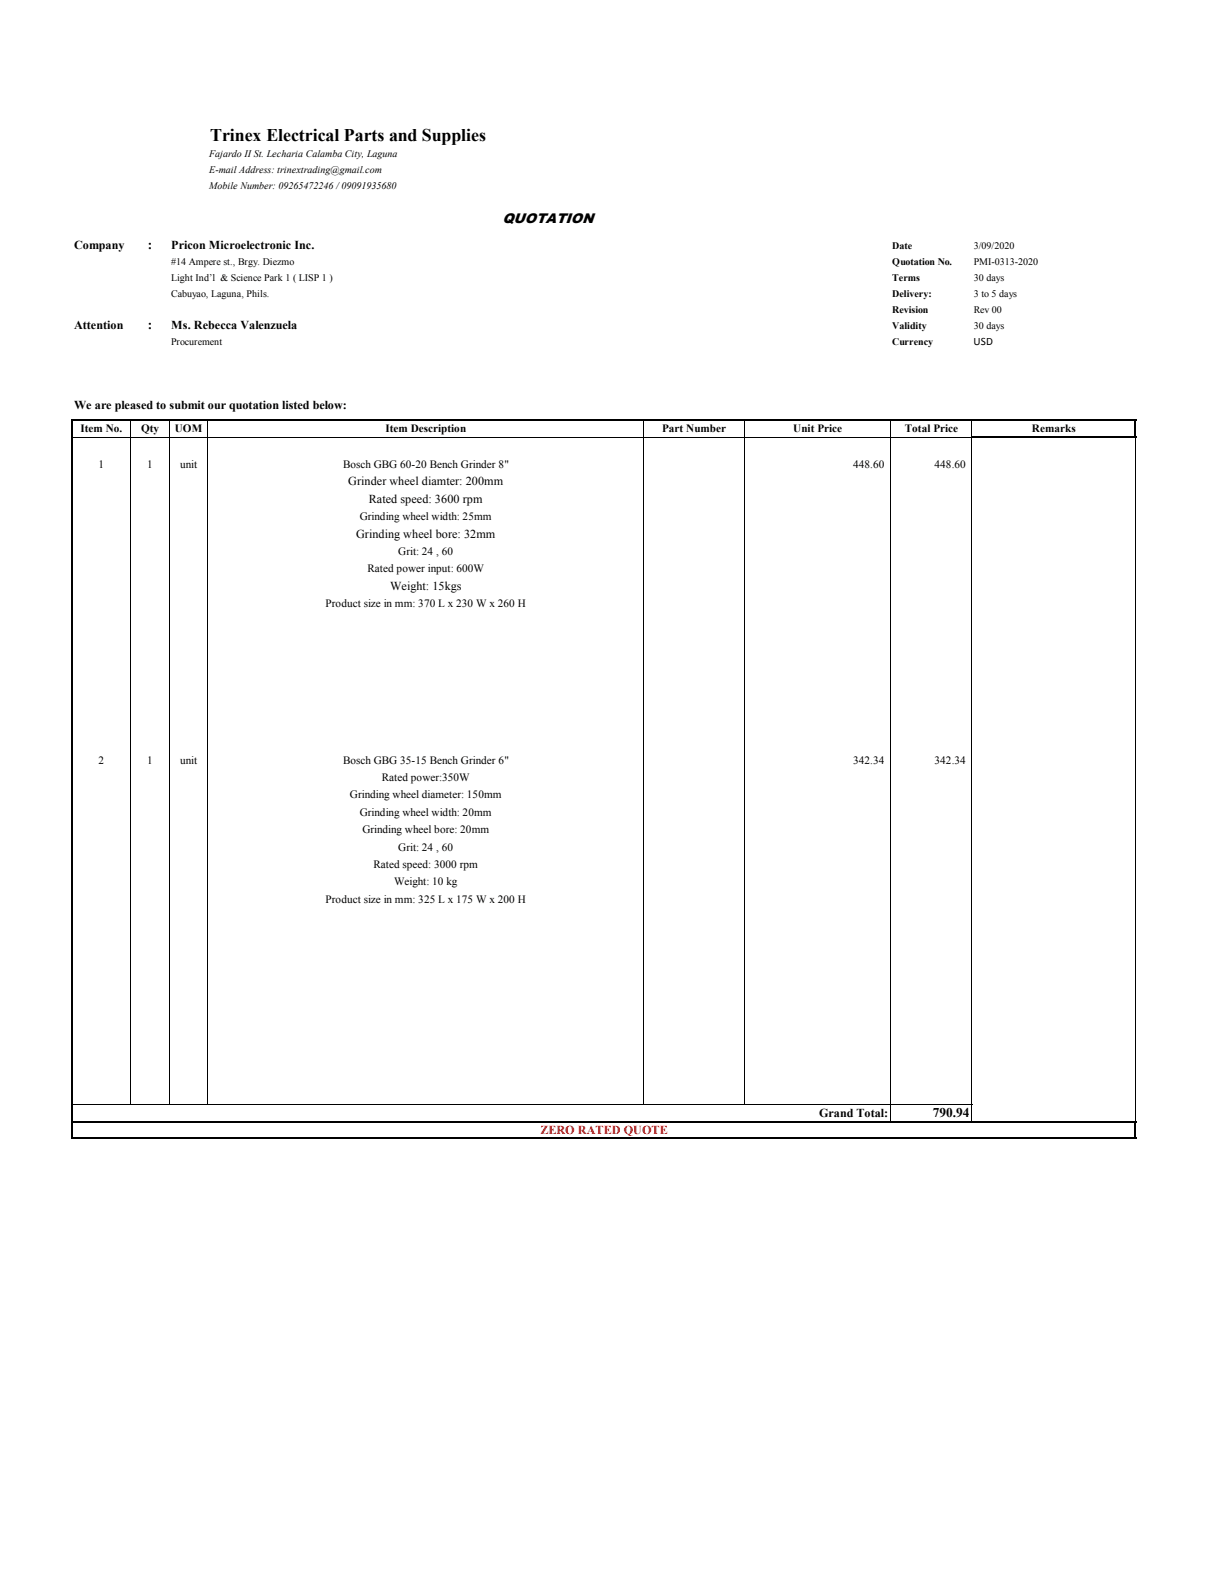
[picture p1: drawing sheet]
<svg xmlns="http://www.w3.org/2000/svg" width="216mm" height="279mm" viewBox="0 0 216 279" stroke-linecap="round" stroke-linejoin="round" font-family="sans-serif">
<defs><g id="words">
<text font-size="3.2" x="37.3" y="25">Trinex Electrical Parts and Supplies</text>
<text font-size="2.5" x="89.3" y="39.7">QUOTATION</text>
<g font-size="2.4">
<text x="26.3" y="44.3">:</text>
<text x="26.3" y="58.5">:</text>
<text x="165.8" y="198.5">790.94</text>
</g>
<g font-size="2.2">
<text x="13.2" y="44.3">Company</text>
<text x="30.4" y="44.3">Pricon Microelectronic Inc.</text>
<text x="13.2" y="58.5">Attention</text>
<text x="30.4" y="58.5">Ms. Rebecca Valenzuela</text>
<text x="13.2" y="72.6">We are pleased to submit our quotation listed below:</text>
<text x="61.9" y="86.3">Grinder wheel diamter: 200mm</text>
<text x="65.5" y="89.4">Rated speed: 3600 rpm</text>
<text x="63.3" y="95.5">Grinding wheel bore: 32mm</text>
<text x="69.3" y="104.8">Weight: 15kgs</text>
<text x="145.6" y="198.5">Grand Total:</text>
</g>
<text font-size="2.2" fill="#f00" x="96.1" y="201.5">ZERO RATED QUOTE</text>
<g font-size="2">
<text x="173" y="61.3">USD</text>
<text x="14.3" y="76.8">Item No.</text>
<text x="25.1" y="76.8">Qty</text>
<text x="31.1" y="76.8">UOM</text>
<text x="68.5" y="76.8">Item Description</text>
<text x="117.7" y="76.8">Part Number</text>
<text x="141" y="76.8">Unit Price</text>
<text x="160.8" y="76.8">Total Price</text>
<text x="183.4" y="76.8">Remarks</text>
<text x="17.5" y="83.2">1</text>
<text x="26.2" y="83.2">1</text>
<text x="32" y="83.2">unit</text>
<text x="61" y="83.2">Bosch GBG 60-20 Bench Grinder 8&quot;</text>
<text x="151.6" y="83.2">448.60</text>
<text x="166.1" y="83.2">448.60</text>
<text x="63.9" y="92.5">Grinding wheel width: 25mm</text>
<text x="65.3" y="101.7">Rated power input: 600W</text>
<text x="70.8" y="98.6">Grit: 24 , 60</text>
<text x="57.9" y="107.9">Product size in mm: 370 L x 230 W x 260 H</text>
<text x="17.5" y="135.7">2</text>
<text x="26.2" y="135.7">1</text>
<text x="32" y="135.7">unit</text>
<text x="61" y="135.7">Bosch GBG 35-15 Bench Grinder 6&quot;</text>
<text x="151.6" y="135.7">342.34</text>
<text x="166.1" y="135.7">342.34</text>
<text x="62.2" y="141.9">Grinding wheel diameter: 150mm</text>
<text x="67.9" y="138.8">Rated power:350W</text>
<text x="63.9" y="145">Grinding wheel width: 20mm</text>
<text x="64.4" y="148.1">Grinding wheel bore: 20mm</text>
<text x="66.4" y="154.3">Rated speed: 3000 rpm</text>
<text x="70.8" y="151.2">Grit: 24 , 60</text>
<text x="57.9" y="160.4">Product size in mm: 325 L x 175 W x 200 H</text>
<text x="70" y="157.4">Weight: 10 kg</text>
</g>
<g font-size="1.8">
<text x="37.2" y="28">Fajardo IISt. Lecharia Calamba City, Laguna</text>
<text x="37.2" y="30.8">E-mail Address: trinextrading@gmail.com</text>
<text x="37.2" y="33.7">Mobile Number: 09265472246 /09091935680</text>
<text x="30.4" y="47.1">#14 Ampere st., Brgy. Diezmo</text>
<text x="158.6" y="44.3">Date</text>
<text x="158.6" y="47.1">Quotation No.</text>
<text x="173" y="44.3">3/09/2020</text>
<text x="173" y="47.1">PMI-0313-2020</text>
<text x="30.4" y="50">Light Ind’l &amp; Science Park 1 ( LISP 1 )</text>
<text x="30.4" y="52.8">Cabuyao, Laguna, Phils.</text>
<text x="158.6" y="50">Terms</text>
<text x="158.6" y="52.8">Delivery:</text>
<text x="173" y="50">30 days</text>
<text x="173" y="52.8">3 to 5 days</text>
<text x="158.6" y="55.6">Revision</text>
<text x="158.6" y="58.5">Validity</text>
<text x="173" y="55.6">Rev 00</text>
<text x="173" y="58.5">30 days</text>
<text x="30.4" y="61.3">Procurement</text>
<text x="158.6" y="61.3">Currency</text>
</g>
</g></defs>
<path d="M13 77.7h159.6M23.2 74.9v121.4M30.1 74.9v121.4M36.8 74.9v121.4M114.3 74.9v121.4M132.2 74.9v121.4M158.2 74.9v124.3M172.7 74.9v2.6M172.7 77.9v121.3M201.8 77.9v121.3M13 196.3h159.8" fill="none" stroke="#000" stroke-width=".18"/>
<path d="M13 74.7h188.9M172.6 77.7h29.3M201.8 74.9v3M13 199.3h188.9M201.8 199.5v3M13 202.3h188.9" fill="none" stroke="#000" stroke-width=".34"/>
<path d="M12.8 74.5v128" fill="none" stroke="#000" stroke-width=".25"/>
<use href="#words"/>
</svg>
